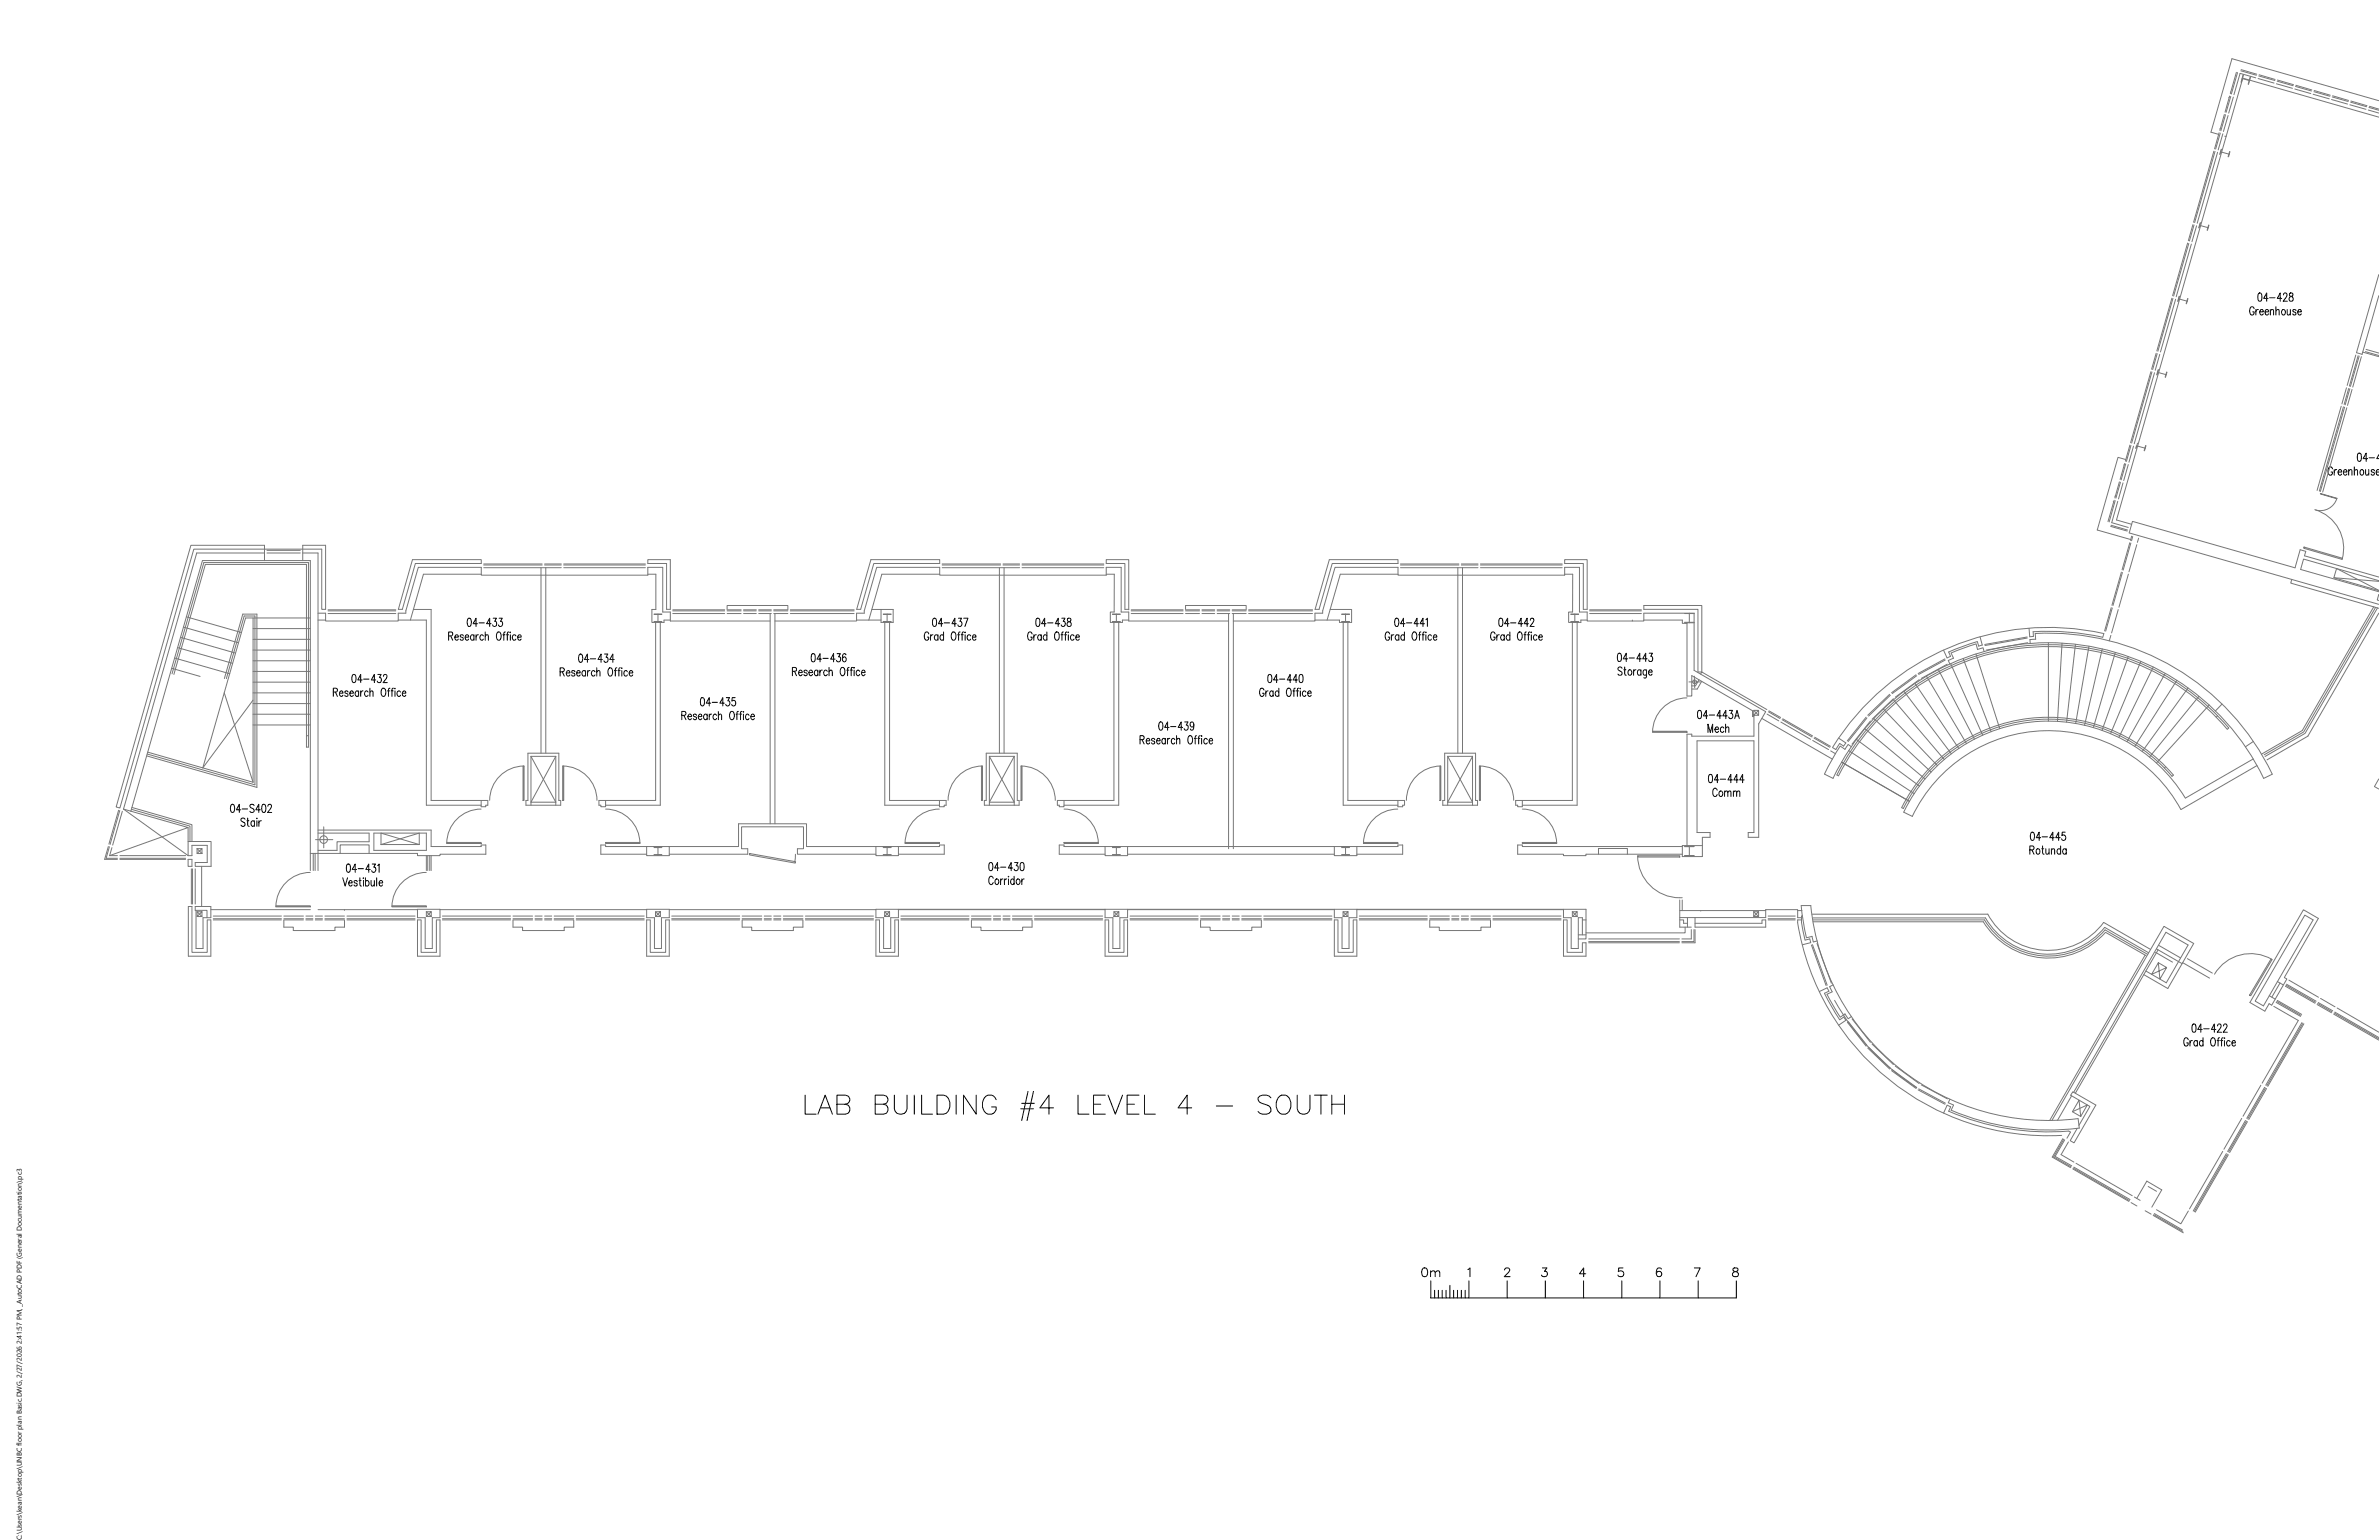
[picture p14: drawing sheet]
<svg xmlns="http://www.w3.org/2000/svg" width="432mm" height="279mm" viewBox="0 0 432 279" stroke-linecap="round" stroke-linejoin="round" font-family="sans-serif">
<defs><g id="words">
<text font-size="1.3" x="3.9" y="279.4" transform="rotate(-90 3.9 279.4)">C:\Users\kean\Desktop\UNBC floor plan Basic.DWG, 2/27/2026 2:41:57 PM, _AutoCAD PDF (General Documentation).pc3</text>
</g></defs>
<!-- layer: 3_Text -->
<g fill="none" stroke="#000" stroke-width=".18">
<path d="M409.1 56a.42 .42 0 0 0-.5-.3 .42 .42 0 0 0-.3 .5v.4a.43 .43 0 0 0 .4 .6 .43 .43 0 0 0 .4-.6h-.2M409.4 56.2v1M409.9 56.2a.39 .39 0 0 0-.5 .4M410 53.2l.2-.1a1.04 1.04 0 0 1 0 1.6h-.1a1.18 1.18 0 0 1-.1-1.5zM410.1 56.6h.7l-.1-.4a.45 .45 0 0 0-.6 .5 .45 .45 0 0 0 .6 .4l.1-.2M411.1 56.6h.7l-.2-.4a.49 .49 0 0 0-.5 .4 .49 .49 0 0 0 .3 .6l.4-.3M411.7 54.1h-.8l.5-1v1.6M411.9 54h1M412.1 56.4l.2-.2h.3l.1 1M412.1 56.2v1M413.1 56.4l.3-.2h.2l.1 1M413.1 55.6v1.6"/>
<path d="M414.1 54.1h-.8l.6-1v1.6M414.3 56.2a.49 .49 0 0 1 .6 .4 .49 .49 0 0 1-.4 .6 .52 .52 0 0 1-.4-.4 .52 .52 0 0 1 .2-.6zM414.5 53.5v-.2a.35 .35 0 0 1 .5-.1 .35 .35 0 0 1 .1 .5l-.7 1h.8M415.1 56.2l.1 .9 .3 .1 .2-.3M415.6 53.2v.5a.55 .55 0 0 1 .6 .3 .55 .55 0 0 1-.2 .7 .47 .47 0 0 1-.6-.5 .47 .47 0 0 1 .6-.5h.1a.32 .32 0 0 0-.1-.6zM415.7 56.2v1M416.7 56.4a.3 .3 0 0 0-.3-.3 .3 .3 0 0 0-.2 .3v.1l.5 .2v.2a.3 .3 0 0 1-.3 .3 .3 .3 0 0 1-.2-.3M417.1 56.6h.6l-.1-.4a.49 .49 0 0 0-.6 .4 .49 .49 0 0 0 .3 .6l.4-.3M423.4 85.1a.42 .42 0 0 0-.6-.4 .42 .42 0 0 0-.2 .6v.3a.43 .43 0 0 0 .4 .6 .43 .43 0 0 0 .4-.6h-.3M423.7 85.2v1M424.1 85.2a.42 .42 0 0 0-.4 .4M424.4 85.6h.6l-.1-.3a.49 .49 0 0 0-.6 .3 .49 .49 0 0 0 .3 .6l.4-.2"/>
<path d="M425.3 85.6h.7l-.1-.3a.48 .48 0 0 0-.6 .3 .48 .48 0 0 0 .3 .6l.4-.2M426.3 85.5l.3-.3 .2 .1 .1 .9M426.3 85.2v1M427.3 85.5l.3-.3 .3 .1v.9M427.3 84.7v1.5M428 82.3l.3-.1a1.03 1.03 0 0 1 0 1.5h-.1a1.22 1.22 0 0 1-.2-1.4zM428.5 85.3a.49 .49 0 0 1 .6 .3 .49 .49 0 0 1-.3 .6l-.4-.2-.1-.4zM429.4 85.2v.9l.3 .1 .2-.3M429.7 83.2h-.8l.6-1v1.5M429.9 85.2v1M430 83.1h1M431 85.4a.33 .33 0 0 0-.6-.1v.3l.5 .2 .1 .2a.34 .34 0 0 1-.6 .1v-.1"/>
<path d="M431.3 85.6h.5M431.8 82.5l-.4 .7h.4M431.8 85.2a.47 .47 0 0 0-.5 .5 .47 .47 0 0 0 .5 .5M81.4 115.4h.5l.2-.2v-.5h-.7v1.5M81.8 115.4l.4 .8M82.6 115.6h.6l-.1-.4a.47 .47 0 0 0-.6 .4 .47 .47 0 0 0 .5 .6l.2-.2M84.1 115.4a.3 .3 0 0 0-.3-.2 .3 .3 0 0 0-.3 .2l.6 .5-.2 .3-.4-.2M84.4 115.6h.7l-.1-.4a.49 .49 0 0 0-.6 .4 .49 .49 0 0 0 .3 .6l.4-.2M85 112.2h.2a1.03 1.03 0 0 1 0 1.5h-.1a1.17 1.17 0 0 1-.1-1.5zM86 115.4l-.1-.2a.47 .47 0 0 0-.5 .4 .47 .47 0 0 0 .4 .6l.2-.2M86 115.2v1M86.4 115.2v1"/>
<path d="M86.7 113.2h-.8l.5-1v1.5M86.8 115.2a.39 .39 0 0 0-.4 .4M87 113h.9M87.7 115.4l-.1-.2a.47 .47 0 0 0-.5 .4 .47 .47 0 0 0 .4 .6l.2-.2M88.1 115.4l.2-.2h.3v1M88.1 114.7v1.5M89.1 113.2h-.8l.6-1v1.5M89.5 112.2h.6l-.3 .5a.43 .43 0 0 1 .4 .7 .43 .43 0 0 1-.8 0M90.3 114.7h.1a.82 .82 0 0 1 .3 1.4l-.1 .1a.83 .83 0 0 1-.3-1.5zM90.6 112.2h.6l-.4 .5a.44 .44 0 0 1 .4 .6 .44 .44 0 0 1-.7 .2v-.1M91.3 115.2h.4M91.7 114.7h-.2l-.1 .2v1.3"/>
<path d="M91.9 115.2h.4M92.4 114.7h-.3v.2v1.3M92.6 114.7v.1zM92.6 115.2v1M93.6 115.4l-.1-.2a.47 .47 0 0 0-.5 .4 .47 .47 0 0 0 .4 .6l.2-.2M94 115.6h.6l-.1-.4a.47 .47 0 0 0-.5 .4 .47 .47 0 0 0 .4 .6l.2-.2M105.2 118.7h.2a.99 .99 0 0 1 0 1.5h-.1a1.14 1.14 0 0 1-.1-1.5zM106.9 119.7h-.8l.5-1v1.5M107.1 119.5h1M109.3 119.7h-.8l.6-1v1.5M109.7 118.7h.6l-.3 .5a.43 .43 0 0 1 .4 .7 .43 .43 0 0 1-.8 0M111.5 119.7h-.8l.5-1v1.5"/>
<path d="M147.4 118.7l.3-.1a1.01 1.01 0 0 1 0 1.5h-.1a1.18 1.18 0 0 1-.2-1.4zM149.1 119.6h-.8l.5-1v1.5M149.4 119.4h.9M151.6 119.6h-.8l.5-1v1.5M151.9 118.6h.6l-.3 .6a.43 .43 0 0 1 .4 .6 .43 .43 0 0 1-.8 0M153.5 118.8v-.1l-.3-.1a.9 .9 0 0 0 .1 1.5 .44 .44 0 0 0 .3-.5 .44 .44 0 0 0-.5-.4l-.2 .4M168.6 115a.42 .42 0 0 0-.6-.3 .42 .42 0 0 0-.2 .5v.4a.43 .43 0 0 0 .4 .6 .43 .43 0 0 0 .4-.6h-.3M168.9 115.2v1M169.3 115.2a.39 .39 0 0 0-.4 .4M169.4 112.2h.3a1.03 1.03 0 0 1 0 1.5h-.1a1.17 1.17 0 0 1-.2-1.5zM170.2 115.4l-.1-.2a.47 .47 0 0 0-.5 .4 .47 .47 0 0 0 .4 .6l.2-.2M170.2 115.2v1"/>
<path d="M171.1 113.2h-.8l.6-1v1.5M171.3 115.4l-.1-.2a.47 .47 0 0 0-.6 .4 .47 .47 0 0 0 .4 .6l.3-.2M171.3 114.7v1.5M171.4 113h1M172.9 114.7h.1a.82 .82 0 0 1 .3 1.4l-.1 .1a.83 .83 0 0 1-.3-1.5zM173.6 113.2h-.8l.5-1v1.5M173.8 115.2h.4M174 112.2h.5l-.3 .5a.44 .44 0 0 1 .4 .6 .44 .44 0 0 1-.7 .2v-.1M174.3 114.7h-.3v.2v1.3M174.5 115.2h.3M174.9 114.7h-.2l-.1 .2v1.3M174.9 112.2h.8l-.6 1.5"/>
<path d="M175.2 114.7v.1zM175.2 115.2v1M176.2 115.4l-.1-.2a.47 .47 0 0 0-.6 .4 .47 .47 0 0 0 .5 .6l.2-.2M176.5 115.6h.6l-.1-.4a.49 .49 0 0 0-.6 .4 .49 .49 0 0 0 .4 .6l.3-.2M187.3 115a.42 .42 0 0 0-.5-.3 .42 .42 0 0 0-.3 .5v.4a.43 .43 0 0 0 .4 .6 .43 .43 0 0 0 .4-.6h-.2M187.6 115.2v1M188.1 115.2a.39 .39 0 0 0-.5 .4M188.2 112.2h.2a1.03 1.03 0 0 1 0 1.5h-.1a1.22 1.22 0 0 1-.1-1.5zM189 115.4l-.1-.2a.47 .47 0 0 0-.6 .4 .47 .47 0 0 0 .5 .6l.2-.2M189 115.2v1M189.9 113.2h-.8l.5-1v1.5M190 115.4l-.1-.2a.47 .47 0 0 0-.6 .4 .47 .47 0 0 0 .5 .6l.2-.2"/>
<path d="M190 114.7v1.5M190.1 113h1M191.6 114.7h.1a.82 .82 0 0 1 .3 1.4l-.1 .1a.83 .83 0 0 1-.3-1.5zM192.3 113.2h-.8l.6-1v1.5M192.6 115.2h.4M192.7 112.2h.6l-.3 .5a.44 .44 0 0 1 .3 .6 .44 .44 0 0 1-.6 .2l-.1-.1M193 114.7h-.2l-.1 .2v1.3M193.2 115.2h.4M193.7 114.7h-.3v.2v1.3M193.8 112.2v.5a.54 .54 0 0 1 .6 .3 .54 .54 0 0 1-.2 .7 .47 .47 0 0 1-.6-.5 .47 .47 0 0 1 .6-.5h.1a.32 .32 0 0 0-.1-.5zM193.9 114.7v.1zM193.9 115.2v1"/>
<path d="M194.9 115.4l-.1-.2a.47 .47 0 0 0-.5 .4 .47 .47 0 0 0 .4 .6l.2-.2M195.3 115.6h.6l-.1-.4a.49 .49 0 0 0-.6 .4 .49 .49 0 0 0 .3 .6l.4-.2M252.2 115a.42 .42 0 0 0-.5-.3 .42 .42 0 0 0-.3 .5v.4a.43 .43 0 0 0 .4 .6 .43 .43 0 0 0 .4-.6h-.2M252.5 115.2v1M253 115.2a.39 .39 0 0 0-.5 .4M253.3 112.2h.3a.99 .99 0 0 1 0 1.5h-.2a1.17 1.17 0 0 1-.1-1.5zM253.9 115.4l-.1-.2a.47 .47 0 0 0-.6 .4 .47 .47 0 0 0 .5 .6l.2-.2M253.9 115.2v1M254.9 115.4l-.1-.2a.47 .47 0 0 0-.6 .4 .47 .47 0 0 0 .5 .6l.2-.2M254.9 114.7v1.5M255 113.2h-.8l.5-1v1.5M255.3 113h.9"/>
<path d="M256.5 114.7h.1a.84 .84 0 0 1 .3 1.4l-.1 .1a.83 .83 0 0 1-.3-1.5zM257.5 113.2h-.8l.5-1v1.5M257.5 115.2h.4M257.9 114.7h-.2l-.1 .2v1.3M258.1 115.2h.4M258.6 113.2h-.9l.6-1v1.5M258.6 114.7h-.3v.2v1.3M258.8 112.4l.3-.2v1.5M258.8 114.7v.1zM258.8 115.2v1M259.8 115.4l-.1-.2a.47 .47 0 0 0-.5 .4 .47 .47 0 0 0 .4 .6l.2-.2M260.2 115.6h.6l-.1-.4a.49 .49 0 0 0-.6 .4 .49 .49 0 0 0 .3 .6l.4-.2"/>
<path d="M271.4 115a.42 .42 0 0 0-.6-.3 .42 .42 0 0 0-.2 .5v.4a.43 .43 0 0 0 .4 .6 .43 .43 0 0 0 .4-.6h-.3M271.7 115.2v1M272.1 115.2a.39 .39 0 0 0-.4 .4M272.2 112.2h.3a1.03 1.03 0 0 1 0 1.5h-.1a1.22 1.22 0 0 1-.2-1.5zM273 115.4l-.1-.2a.47 .47 0 0 0-.5 .4 .47 .47 0 0 0 .4 .6l.2-.2M273 115.2v1M273.9 113.2h-.8l.5-1v1.5M274 115.4l-.1-.2a.47 .47 0 0 0-.5 .4 .47 .47 0 0 0 .4 .6l.2-.2M274 114.7v1.5M274.2 113h.9M275.7 114.7h.1a.84 .84 0 0 1 .3 1.4l-.1 .1a.83 .83 0 0 1-.3-1.5zM276.4 113.2h-.8l.5-1v1.5"/>
<path d="M276.6 115.2h.4M277 114.7h-.2v.2v1.3M277.2 115.2h.4M277.4 113.2h-.8l.6-1v1.5M277.7 114.7h-.2l-.1 .2v1.3M277.8 112.5l.2-.3h.3l.1 .2-.2 .5-.5 .8h.7M277.9 114.7v.1zM277.9 115.2v1M279 115.4l-.2-.2a.47 .47 0 0 0-.5 .4 .47 .47 0 0 0 .4 .6l.3-.2M279.3 115.6h.6l-.1-.4a.49 .49 0 0 0-.6 .4 .49 .49 0 0 0 .3 .6l.4-.2M293.7 118.6l.3-.1a1.04 1.04 0 0 1 0 1.5h-.1a1.18 1.18 0 0 1-.2-1.4zM295.4 119.5h-.8l.6-1v1.5"/>
<path d="M295.7 119.4h1M297.9 119.5h-.8l.5-1v1.5M299 119.5h-.8l.5-1v1.5M299.3 118.5h.6l-.3 .6a.43 .43 0 0 1 .4 .6 .43 .43 0 0 1-.8 0M60.5 125.6l.6-.1 .1-.5-.7-.1v1.4M60.9 125.6l.3 .7M61.6 125.8h.7l-.1-.3a.42 .42 0 0 0-.6 0 .42 .42 0 0 0 .1 .6l.2 .2 .4-.2M63.2 125.6l-.3-.3-.3 .3v.1l.5 .2 .1 .2a.3 .3 0 0 1-.3 .3 .3 .3 0 0 1-.3-.3M63.5 125.8h.6l-.1-.4a.48 .48 0 0 0-.6 .3 .48 .48 0 0 0 .4 .6l.3-.2M64 122.4h.3a.97 .97 0 0 1 0 1.4h-.1a1.14 1.14 0 0 1-.2-1.4zM65.1 125.6l-.1-.2a.47 .47 0 0 0-.6 .4 .47 .47 0 0 0 .3 .5l.4-.2M65.1 125.3v1"/>
<path d="M65.5 125.3v1M65.7 123.4h-.8l.6-1v1.4M65.9 125.3l-.3 .1-.1 .4M66 123.2h1M66.8 125.6l-.1-.2a.47 .47 0 0 0-.6 .4 .47 .47 0 0 0 .3 .5l.4-.2M67.1 125.6l.3-.3 .3 .1v.9M67.1 124.9v1.4M68.2 123.4h-.8l.5-1v1.4M68.6 122.4h.6l-.3 .5a.43 .43 0 0 1 .3 .7 .43 .43 0 0 1-.7 0M69.4 124.9h.1a.81 .81 0 0 1 .6 .6 .81 .81 0 0 1-.3 .8h-.1a.81 .81 0 0 1-.6-.6 .81 .81 0 0 1 .3-.8zM69.6 122.7l.1-.2a.35 .35 0 0 1 .4-.1 .35 .35 0 0 1 .1 .5l-.7 .9h.8M70.3 125.3h.4"/>
<path d="M70.8 124.9h-.2l-.1 .2v1.2M71 125.3h.4M71.4 124.9h-.2l-.1 .2v1.2M71.7 124.9v.1zM71.7 125.3v1M72.7 125.6l-.1-.2a.48 .48 0 0 0-.6 .3 .48 .48 0 0 0 .3 .6l.4-.2M73 125.8h.7l-.1-.3a.42 .42 0 0 0-.6 0 .42 .42 0 0 0 .1 .6l.2 .2 .4-.2M101.7 121.9l.6-.1 .1-.2v-.3l-.2-.1h-.5v1.5M102 121.9l.4 .8M102.8 122.1h.6l-.1-.4a.45 .45 0 0 0-.5 .5 .45 .45 0 0 0 .5 .4l.1-.2M104.4 121.9a.31 .31 0 0 0-.3-.2 .31 .31 0 0 0-.3 .2v.1l.5 .2 .1 .2a.31 .31 0 0 1-.3 .3 .31 .31 0 0 1-.3-.3M104.7 122.1h.6l-.1-.4a.49 .49 0 0 0-.6 .4 .49 .49 0 0 0 .3 .6l.4-.3"/>
<path d="M106.3 121.9l-.1-.2a.45 .45 0 0 0-.6 .5 .45 .45 0 0 0 .6 .4l.1-.2M106.3 121.7v1M106.6 121.7v1M107.1 121.7a.39 .39 0 0 0-.5 .4M108 121.9l-.1-.2a.45 .45 0 0 0-.6 .5 .45 .45 0 0 0 .6 .4l.1-.2M108.3 121.9l.3-.2h.2l.1 1M108.3 121.2v1.5M110.6 121.2h.1a.83 .83 0 0 1 .3 1.4l-.1 .1a.84 .84 0 0 1-.3-1.5zM111.5 121.7h.4M112 121.2h-.3v.3v1.2M112.2 121.7h.3M112.6 121.2h-.2l-.1 .3v1.2"/>
<path d="M112.9 121.2v.1zM112.9 121.7v1M113.9 121.9l-.1-.2a.49 .49 0 0 0-.6 .4 .49 .49 0 0 0 .3 .6l.4-.3M114.2 122.1h.7l-.2-.4a.44 .44 0 0 0-.5 .5 .44 .44 0 0 0 .5 .4l.2-.2M123.7 129.8l.7-.1 .1-.2-.1-.4h-.7v1.5M124.1 129.8l.4 .8M124.9 130h.6l-.1-.4a.49 .49 0 0 0-.6 .4 .49 .49 0 0 0 .3 .6l.4-.2M126.4 129.8v-.2a.32 .32 0 0 0-.6 .2l.2 .2 .4 .1v.3a.31 .31 0 0 1-.3 .2 .31 .31 0 0 1-.3-.2M126.7 130h.7l-.1-.4a.48 .48 0 0 0-.6 .4 .48 .48 0 0 0 .3 .6l.4-.2M127.3 126.6h.3a1.03 1.03 0 0 1 0 1.5h-.2a1.22 1.22 0 0 1-.1-1.5zM128.4 129.8l-.2-.2a.49 .49 0 0 0-.5 .4 .49 .49 0 0 0 .3 .6l.4-.2M128.4 129.6v1"/>
<path d="M128.7 129.6v1M129 127.6h-.8l.5-1v1.5M129.2 129.6a.4 .4 0 0 0-.5 .4M129.3 127.4h.9M130.1 129.8l-.1-.2a.49 .49 0 0 0-.6 .4 .49 .49 0 0 0 .3 .6l.4-.2M130.4 129.9l.3-.3h.2l.1 1M130.4 129.1v1.5M131.5 127.6h-.8l.5-1v1.5M131.8 126.6h.6l-.3 .5a.43 .43 0 0 1 .4 .7 .43 .43 0 0 1-.8 0M132.6 129.1h.1a.7 .7 0 0 1 .5 1.1 .42 .42 0 0 1-.5 .4 .42 .42 0 0 1-.3-.6zM133.4 126.6h-.5l-.1 .6a.44 .44 0 0 1 .7 .4 .44 .44 0 0 1-.7 .3v-.1M133.6 129.6h.4"/>
<path d="M134 129.1h-.2v.2v1.3M134.2 129.6h.4M134.7 129.1h-.2l-.1 .2v1.3M134.9 129.1v.1zM134.9 129.6v1M136 129.8l-.2-.2a.49 .49 0 0 0-.5 .4 .49 .49 0 0 0 .3 .6l.4-.2M136.3 130h.6l-.1-.4a.49 .49 0 0 0-.6 .4 .49 .49 0 0 0 .3 .6l.4-.2M143.8 121.8l.7-.1v-.5l-.7-.1v1.5M144.2 121.8l.4 .8M144.9 122h.7l-.1-.3a.48 .48 0 0 0-.6 .3 .48 .48 0 0 0 .3 .6l.4-.2M146.5 121.8a.34 .34 0 0 0-.5-.1v.2l.5 .3v.2a.33 .33 0 0 1-.5 .1l-.1-.1M146.8 122h.7l-.1-.3a.47 .47 0 0 0-.6 .2 .47 .47 0 0 0 .2 .6l.3 .1 .2-.2"/>
<path d="M148.4 121.8l-.1-.1a.49 .49 0 0 0-.6 .3 .49 .49 0 0 0 .4 .6l.3-.2M148.4 121.6v1M148.8 121.6v1M149.2 121.6a.42 .42 0 0 0-.4 .4M150.2 121.8l-.1-.1a.49 .49 0 0 0-.7 .3 .49 .49 0 0 0 .4 .6l.4-.2M150.5 121.9l.2-.3 .3 .1 .1 .9M150.5 121.1v1.5M152.7 121.2l.1-.1a.82 .82 0 0 1 .3 1.4l-.1 .1a.83 .83 0 0 1-.3-1.4zM153.7 121.6h.4M154.1 121.1l-.2 .1-.1 .2v1.2M154.3 121.6h.4M154.7 121.1l-.2 .1v.2v1.2"/>
<path d="M155 121.1v.1zM155 121.6v1M156 121.8l-.1-.1a.47 .47 0 0 0-.5 .2 .47 .47 0 0 0 .2 .6l.2 .1 .2-.2M156.4 122h.6l-.1-.3a.48 .48 0 0 0-.6 .3 .48 .48 0 0 0 .3 .6l.4-.2M206.9 134.2h.5l.2-.2v-.5h-.7v1.5M207.3 134.2l.4 .8M208 134.4h.7l-.1-.4a.49 .49 0 0 0-.6 .4 .49 .49 0 0 0 .3 .6l.4-.2M209.6 134.2a.31 .31 0 0 0-.5-.2v.3l.5 .2v.3a.31 .31 0 0 1-.3 .2 .31 .31 0 0 1-.3-.2M209.9 134.4h.7l-.1-.4a.49 .49 0 0 0-.6 .4 .49 .49 0 0 0 .3 .6l.4-.2M210.5 131h.3a1.03 1.03 0 0 1 0 1.5h-.2a1.17 1.17 0 0 1-.1-1.5zM211.5 134.2l-.1-.2a.48 .48 0 0 0-.6 .4 .48 .48 0 0 0 .4 .6l.3-.2M211.5 134v1"/>
<path d="M211.9 134v1M212.2 132h-.8l.5-1v1.5M212.3 134h-.2l-.2 .4M212.5 131.8h.9M213.2 134.2l-.1-.2a.48 .48 0 0 0-.6 .4 .48 .48 0 0 0 .4 .6l.3-.2M213.6 134.3l.2-.3h.3v1M213.6 133.5v1.5M214.7 132h-.9l.6-1v1.5M215 131h.6l-.3 .6a.43 .43 0 0 1 .4 .6 .43 .43 0 0 1-.8 0M215.8 133.5h.1a.82 .82 0 0 1 .3 1.4l-.1 .1a.83 .83 0 0 1-.3-1.5zM216.7 131.5l-.2 .3a.41 .41 0 0 1-.5-.4 .41 .41 0 0 1 .5-.4l.2 .5a.73 .73 0 0 1-.4 1l-.3-.3M216.8 134h.3"/>
<path d="M217.2 133.5h-.2l-.1 .3v1.2M217.4 134h.4M217.8 133.5h-.2v.3v1.2M218.1 133.5v.1zM218.1 134v1M219.1 134.2l-.1-.2a.49 .49 0 0 0-.6 .4 .49 .49 0 0 0 .4 .6l.3-.2M219.5 134.4h.6l-.1-.4a.49 .49 0 0 0-.6 .4 .49 .49 0 0 0 .3 .6l.4-.2M229.4 125.2l-.2-.3a.82 .82 0 0 0-.4 1.4h.4l.2-.2v-.3h-.2M229.7 125.3v1M230.2 125.3l-.3 .1-.2 .4M230.3 122.4h.2a1.01 1.01 0 0 1 0 1.4h-.1a1.18 1.18 0 0 1-.1-1.4zM231.1 125.6l-.1-.2a.47 .47 0 0 0-.6 .4 .47 .47 0 0 0 .3 .5l.4-.2"/>
<path d="M231.1 125.3v1M232 123.4h-.8l.5-1v1.4M232.1 125.6l-.1-.2a.47 .47 0 0 0-.6 .4 .47 .47 0 0 0 .3 .5l.4-.2M232.1 124.9v1.4M232.2 123.2h1M233.7 124.9h.1a.82 .82 0 0 1 .3 1.4h-.1a.82 .82 0 0 1-.3-1.4zM234.4 123.4h-.8l.6-1v1.4M234.7 125.3h.4M235.1 124.9h-.2l-.1 .2v1.2M235.3 125.3h.4M235.5 123.4h-.8l.5-1v1.4M235.8 124.9h-.3v.2v1.2"/>
<path d="M235.9 122.4h.3a1.01 1.01 0 0 1 0 1.4h-.1a1.18 1.18 0 0 1-.2-1.4zM236 124.9v.1zM236 125.3v1M237 125.6l-.1-.2a.47 .47 0 0 0-.6 .4 .47 .47 0 0 0 .4 .5l.3-.2M237.3 125.8h.7l-.1-.4a.48 .48 0 0 0-.6 .3 .48 .48 0 0 0 .3 .6l.4-.2M294.4 121.2a.4 .4 0 0 0-.4-.2 .4 .4 0 0 0-.3 .2v.3l.7 .4v.4a.41 .41 0 0 1-.4 .2 .41 .41 0 0 1-.3-.2M294.7 121.5h.4M294.9 121v1.2l.1 .2 .2 .1M295.6 121.6a.45 .45 0 0 1 .6 .4 .45 .45 0 0 1-.6 .4l-.1-.3zM296.5 121.5v1M296.9 121.5l-.2 .1-.2 .3M297.8 121.7l-.1-.1a.49 .49 0 0 0-.6 .3 .49 .49 0 0 0 .4 .6l.3-.2"/>
<path d="M297.8 121.5v1M298.9 121.5l-.1 1.4-.2 .1h-.2M298.9 121.7l-.2-.1a.44 .44 0 0 0-.5 .4 .44 .44 0 0 0 .5 .4l.2-.1M299.2 121.9h.7l-.1-.3a.44 .44 0 0 0-.6 .4 .44 .44 0 0 0 .6 .4l.1-.1M308.3 128.9h.2a1.03 1.03 0 0 1 0 1.5h-.1a1.22 1.22 0 0 1-.1-1.5zM310 129.9h-.8l.5-1v1.5M310 132.9v-1.5l.4 1.5 .5-1.5v1.5M310.2 129.7h1M311.3 132.3h.6l-.1-.3a.47 .47 0 0 0-.5 .4 .47 .47 0 0 0 .4 .5l.2-.2M312.4 129.9h-.8l.6-1v1.5M312.9 132.1l-.1-.1a.47 .47 0 0 0-.6 .4 .47 .47 0 0 0 .5 .5l.2-.2M313.2 132.2l.3-.3 .3 .1v.9"/>
<path d="M313.2 131.4v1.5M313.5 129.9h-.8l.5-1v1.5M313.9 128.9h.6l-.3 .6a.43 .43 0 0 1 .3 .6 .43 .43 0 0 1-.7 0M314.9 130.4l.4-1.5 .4 1.5M315 129.9h.6M42 146l.2-.1a.97 .97 0 0 1 0 1.5h-.1a1.14 1.14 0 0 1-.1-1.4zM43.7 146.9h-.8l.5-1v1.5M44 146.8h.9M44.5 148.6a.38 .38 0 0 0-.5-.2 .38 .38 0 0 0-.2 .5l.5 .3a.39 .39 0 0 1 .1 .7 .39 .39 0 0 1-.7-.2M44.8 148.9h.4M45 148.4v1.2v.2l.2 .1M46.1 146.1a.38 .38 0 0 0-.5-.2 .38 .38 0 0 0-.2 .5l.6 .4a.39 .39 0 0 1-.1 .6 .39 .39 0 0 1-.5-.2"/>
<path d="M46.2 149.1l-.1-.1a.46 .46 0 0 0-.6 .2 .46 .46 0 0 0 .2 .6l.3 .1 .2-.2M46.2 148.9v1M46.6 148.4v.1zM46.6 148.9v1M47 148.9v1M47.2 146.9h-.8l.6-1v1.5M47.4 148.9a.42 .42 0 0 0-.4 .5M47.7 146l.2-.1a1.01 1.01 0 0 1 0 1.5h-.1a1.14 1.14 0 0 1-.1-1.4zM48.6 146.3l.3-.4 .3 .1 .1 .2a1.8 1.8 0 0 1-.7 1.2h.7M62.2 159.3l.5 1.5 .4-1.5M63 156.8h.3a1.03 1.03 0 0 1 0 1.5h-.1a1.22 1.22 0 0 1-.2-1.5zM64.7 157.8h-.8l.6-1v1.5"/>
<path d="M64.8 160l-.2-.3-.3 .1v.3l.5 .2v.2l-.2 .3-.3-.3M65 157.6h1M65.2 159.7h.3M65.3 159.3v1.2l.1 .2 .2 .1M66 159.3v.1zM66 159.7v1.1M66.3 160l.1-.2a.49 .49 0 0 1 .6 .4 .49 .49 0 0 1-.3 .6l-.4-.3M66.3 159.3v1.5M67.2 157.8h-.8l.5-1v1.5M67.4 159.7v1l.3 .1 .2-.3M67.6 156.8h.6l-.4 .5a.43 .43 0 0 1 .4 .7 .43 .43 0 0 1-.7 0M67.9 159.7v1.1"/>
<path d="M68.4 159.3v1.5M68.5 157l.3-.2v1.5M179.6 156.5h.3a1.01 1.01 0 0 1 0 1.5h-.1a1.18 1.18 0 0 1-.2-1.5zM180.3 159.3a.42 .42 0 0 0-.5-.3 .42 .42 0 0 0-.3 .6v.3a.42 .42 0 0 0 .3 .6 .42 .42 0 0 0 .5-.4M180.7 159.6a.49 .49 0 0 1 .6 .3 .49 .49 0 0 1-.3 .6 .53 .53 0 0 1-.4-.4 .53 .53 0 0 1 .1-.5zM181.3 157.5h-.8l.6-1v1.5M181.6 157.3h1M181.6 159.5v1M182 159.5l-.2 .1-.2 .3M182.3 159.5v1M182.7 159.5l-.2 .1-.2 .3M183 159v.1z"/>
<path d="M183 159.5v1M183.8 157.5h-.8l.5-1v1.5M184.1 159.7l-.1-.1a.47 .47 0 0 0-.6 .2 .47 .47 0 0 0 .2 .6l.3 .1 .2-.2M184.1 159v1.5M184.2 156.5h.6l-.4 .6a.43 .43 0 0 1 .4 .6 .43 .43 0 0 1-.7 0M184.5 159.7l.1-.1a.48 .48 0 0 1 .6 .3 .48 .48 0 0 1-.3 .6l-.4-.2zM185.3 156.5h.3a1.01 1.01 0 0 1 0 1.5h-.1a1.18 1.18 0 0 1-.2-1.5zM185.5 159.5v1M185.9 159.5l-.3 .1-.1 .3M310.2 140.6l.3-.1a1.03 1.03 0 0 1 0 1.5h-.1a1.2 1.2 0 0 1-.2-1.4zM311.7 143.4a.42 .42 0 0 0-.5-.4 .42 .42 0 0 0-.3 .6v.3a.42 .42 0 0 0 .3 .6 .42 .42 0 0 0 .5-.4M312 141.5h-.8l.5-1v1.5"/>
<path d="M312.1 143.6a.45 .45 0 0 1 .6 .4 .45 .45 0 0 1-.6 .4l-.1-.3zM312.2 141.4h1M313 143.8l.3-.3 .2 .1 .1 .9M313 143.5v1M313.6 143.8l.3-.3 .2 .1 .1 .9M314.4 141.5h-.8l.6-1v1.5M314.6 143.8l.3-.3 .3 .1v.9M314.6 143.5v1M315.2 143.8l.3-.3 .2 .1 .1 .9M315.5 141.5h-.8l.5-1v1.5M316.6 141.5h-.8l.5-1v1.5M368.4 154.2l.7-.1 .1-.2-.1-.4h-.7v1.5"/>
<path d="M368.7 151h.2a.99 .99 0 0 1 0 1.5h-.1a1.17 1.17 0 0 1-.1-1.5zM368.8 154.2l.4 .8M369.7 154.1a.49 .49 0 0 1 .6 .3 .49 .49 0 0 1-.3 .6 .52 .52 0 0 1-.5-.4 .52 .52 0 0 1 .2-.5zM370.4 152h-.8l.5-1v1.5M370.6 154h.3M370.6 151.8h1M370.7 153.5v1.2l.1 .2 .2 .1M371.3 154l.1 .9 .2 .1 .3-.3M371.9 154v1M372.3 154.3l.3-.3 .3 .1v.9M372.3 154v1M372.9 152h-.9l.6-1v1.5"/>
<path d="M373.9 152h-.8l.6-1v1.5M374 154.2l-.1-.1a.47 .47 0 0 0-.5 .3 .47 .47 0 0 0 .4 .6l.2-.2M374 153.5v1.5M374.8 151h-.5l-.1 .6a.45 .45 0 0 1 .8 .4 .44 .44 0 0 1-.8 .3v-.1M375 154.2l-.1-.1a.47 .47 0 0 0-.5 .4 .47 .47 0 0 0 .4 .5l.2-.2M375 154v1M63.3 160.2h.6l-.1-.4a.47 .47 0 0 0-.5 .3 .47 .47 0 0 0 .2 .6l.2 .1 .2-.3M68.8 160.2h.6l-.1-.4a.49 .49 0 0 0-.5 .4 .49 .49 0 0 0 .3 .6l.3-.3M397.2 188.6a.42 .42 0 0 0-.6-.3 .42 .42 0 0 0-.2 .5v.4a.43 .43 0 0 0 .4 .6 .43 .43 0 0 0 .4-.6h-.3M397.5 188.8v1M397.9 188.8a.39 .39 0 0 0-.4 .4M398 185.8h.3a1.03 1.03 0 0 1 0 1.5h-.1a1.2 1.2 0 0 1-.2-1.5z"/>
<path d="M398.8 189l-.1-.2a.45 .45 0 0 0-.5 .5 .45 .45 0 0 0 .5 .4l.1-.1M398.8 188.8v1M399.7 186.8h-.8l.6-1v1.5M399.9 189l-.1-.2a.45 .45 0 0 0-.6 .5 .45 .45 0 0 0 .6 .4l.1-.1M399.9 188.3v1.5M400 186.6h1M401.3 188.5l.3-.2a.85 .85 0 0 1 .3 1.4l-.1 .1a.82 .82 0 0 1-.5-1.3zM402.2 186.8h-.8l.5-1v1.5M402.4 188.8h.4M402.5 186.1v-.2a.35 .35 0 0 1 .5 0 .35 .35 0 0 1 .1 .5l-.7 .9h.8M402.8 188.3l-.2 .1v.2v1.2M403.1 188.8h.3"/>
<path d="M403.5 188.3l-.2 .1-.1 .2v1.2M403.6 186.1l.2-.3h.3l.1 .3-.1 .5-.6 .7h.8M403.8 188.3v.1zM403.8 188.8v1M404.8 189l-.1-.2a.44 .44 0 0 0-.6 .5 .44 .44 0 0 0 .6 .4l.1-.1M405.1 189.2h.6l-.1-.4a.49 .49 0 0 0-.6 .4 .49 .49 0 0 0 .4 .6l.3-.2"/>
</g>
<!-- layer: 1_Wall_Exist -->
<g fill="none" stroke="#767676" stroke-width=".18">
<path d="M404.5 17.7h.1M404.7 17.4l-.8 2.9M404.8 16.7h.1M404.9 17.5l-.8 2.9M405.4 17.6l-.9 2.9M405.9 13.1l-1.1 3.9M406.1 13.2l-1.1 3.9M406.7 12.8l2.9 .9M406.8 12.6l2.8 .9M407 14.2l1.3 .4M407.1 13.5l-.3 1.4M407.2 13.6l-.4 1.3"/>
<path d="M408.4 13.9l-.3 1.4M408.5 13.9l-.4 1.4M409.4 14.1l-2.8-.8-1.1 3.9M409.9 14.2l2.9 .9M410 13.8l2.9 .8M410 13.6l2.9 .8M413.2 15.2l2.9 .8M413.3 14.7l2.9 .9M413.4 14.5l2.9 .9M416.5 16.2l2.9 .8M416.6 15.7l2.9 .8M416.7 15.5l2.9 .8"/>
<path d="M419.8 17.1l3 .8M420 16.6l2.9 .9M420 16.4l3 .9M423.2 18.1l2.9 .8M423.3 17.6l2.9 .8M423.4 17.4l2.9 .8M426.5 19l2.9 .8M426.7 18.5l2.9 .9M426.7 18.3l2.9 .9M429.9 20l1.9 .5M430 19.5l1.8 .5M430 19.3l1.8 .5"/>
<path d="M431.8 18.3l-26.7-7.7-3.8 13.4 1.4 .4M401.8 27.4l-3.7 12.9M402 27.5l-3.7 12.9M402.5 27.6l-3.7 12.9M402.8 24.1l-.8 2.9M402.9 23.4h.1M403 24.2l-.9 2.9M403 27.5l1.6 .5M403.2 27.1l-.3 .9M403.5 24.3l-.9 2.9M403.7 20.8l-.8 2.9M403.8 24.7l.3 .1"/>
<path d="M403.9 20.8l-.8 2.9M404.4 21l-.8 2.9M404.7 27.5l-.3 .9M404.7 27.5l-.2 .9M431.8 21.3l-24.7-7.1-22.9 80.1 2.7 .8M394.2 54.1l-2.7 9.6M394.4 54.1l-2.7 9.6M394.9 54.3l-2.8 9.6M395.4 54.2l1.6 .5M395.5 53.7l-.2 1M395.6 53.8l-.3 .9M397.1 44.1l-2.8 9.6"/>
<path d="M397.1 54.2l-.3 .9M397.1 54.2l-.2 .9M397.3 44.2l-2.8 9.5M397.7 44.3l-2.7 9.5M398 40.8l-.8 2.9M398.2 40.8l-.8 2.9M398.7 41l-.9 2.9M399.2 40.9l1.6 .4M399.4 40.4l-.3 .9M399.4 40.4l-.3 1M400.9 40.8l-.3 1M400.9 40.9l-.2 .9"/>
<path d="M431.8 49.8l-4.1 14.2 1 .3 3.1-10.6M390.4 67.4l-3.7 12.9M390.6 67.5l-3.7 12.9M391.1 67.6l-3.7 12.9M391.4 64.1l-.9 2.9M391.5 64.2l-.8 2.9M391.6 67.5l1.6 .5M391.7 67.1l-.2 .9M391.8 67.1l-.3 .9M392 64.3l-.8 2.9M393.3 67.5l-.3 .9M393.3 67.5l-.3 1"/>
<path d="M424.9 73.7l-4.3 15.3M425.3 73.8l-4.3 15.3M425.6 73.9l-4.4 15.3M425.9 70.4l-.8 2.9M426 74l-4.4 15.3M426.3 70.5l-.8 2.9M426.5 70.5l-.8 2.9M426.9 70.7l-.8 2.9M427.6 64.4l-1.6 5.5M428 64.5l-1.6 5.6M428.2 64.6l-1.6 5.5M428.6 64.7l-1.6 5.5"/>
<path d="M428.8 63.9l3 .8M429.3 63.8l2.5 .7M429.5 63.4l2.3 .7M48.5 99.8h6M383.1 95.5l3 .9M383.2 95.3l2.9 .9M383.6 91h.1M383.7 90.8l-1.1 3.8M383.9 90h.1M383.9 90.8l-1.1 3.9M384.4 91l-1.1 3.8 3 .9M384.7 87.4l-.8 2.9"/>
<path d="M384.9 87.5l-.9 2.9M385.3 87.6l-.8 2.9M385.5 84.3l.1 .1M385.6 84.1l-.8 2.9M385.8 83.4l-1.4-.4-3.7 13.2 6.1 1.7M385.8 84.2l-.8 2.9M386.3 84.3l-.8 2.9M386.6 98.5l-1.4 4.9M386.6 80.8l-.8 2.9M386.8 98.5l-1.4 4.9M386.8 80.8l-.8 2.9M386.9 97.3l-.2 .7"/>
<path d="M387.1 97.3l-.2 .8M387.2 80.9l-.8 3M387.8 98.8l-1.4 4.9M388 80.4l-.3 1M388.2 97.6l-.3 .8M389.4 81.3l-1.6-.4-.2 .4M389.4 80.8l-.2 1M389.5 80.9l-.3 .9M418.2 99.3l7 2-.1 .2-7-2zM420.1 92.5a7.3 7.3 0 0 1 5 9M421.2 89.5l3 1zM424.2 90.4a3.1 3.1 0 0 1-3.9 2.1"/>
<path d="M31.7 119.4l10 2.8M32.2 117.5l10 2.9M32.8 115.6l10 2.9M33.3 113.8l10 2.8M33.8 111.9l10 2.9M45.9 119.9h10.4M45.9 117.9h10.4M45.9 116h10.4M45.9 114h10.4M45.9 112.1v29.8M48 101.7v-2.8h-13.4l-13.5 47.5 .7 .2 13.4-47h23.2v11h.7v-11.7h-4.2v2.8M48 100.3h-12.3l-13.3 46.5"/>
<path d="M48.5 100.3h6M54.9 100.3h2.8v57.6M56.3 112.1h-11.7l-7.8 27.2 9.1-12.3M57.7 111.3h1.4v1.4h13.2v-1.4h1.4v-.5l2.2-7.9h11.5v1.5h30.2v-1.5h2.7v8.1h1.4v1.7h18.1M57.7 112.5h1.4M59.5 111.3h12.3M59.5 110.6h12.3M59.5 110.8h12.3M72.3 112.5h5.1v33.6h9.9M74.9 101.5h12.5v.7h-12l-2.4 8.4h-.7zM75 110.6h3.3v34.6h10.2v.9h-.3v.3h-.9v-1.2M87.4 104.2h-10.5l-2.4 8.3"/>
<path d="M87.8 103h14.1M87.8 102.3h10.6M87.8 102.5h10.6M98.2 103v33.7M98.8 102.3h3.1M98.8 102.5h3.1M99.1 103v33.7M102.3 103h14.8M102.3 102.3h14.8M102.3 102.5h14.8M117.6 101.5h4.1v9.1h-.7v-8.4h-3.4zM117.6 104.2h1.4v6.4h-.7v2.3h2.2v-.4h1.2"/>
<path d="M118.7 112.8h1.4M118.7 111.5h1.4M118.7 111.4h1.4M119 112.9v32.3h-10.3v.9h.4v.3h.8v-1.2M119.4 111.4v1.4M119.8 112.9v33.2h-9.9M122.1 111.3h9.4M122.1 110.6h9.4M122.1 110.8h9.4M132 110.6v-.7h11v.7M132 111.3h2.5M132 110.6h2.5"/>
<path d="M132 110.8h2.5M135 111.3h2.3M135 110.6h2.3M135 110.8h2.3M137.7 111.3h2.3M137.7 110.6h2.3M137.7 110.8h2.3M139.8 111.3v38.2M140.4 111.3h2.6M140.4 110.6h2.6M140.4 110.8h2.6M140.7 112.7h14.8v-1.4h1.4v-.5l2.2-7.9h11.5v1.5h30.2v-1.5h2.7v8.1h1.4v1.7h18.1"/>
<path d="M140.7 111.3v38.2M143.4 111.3h11.6M143.4 110.6h11.6M143.4 110.8h11.6M155.5 112.5h4.4M158.1 101.5h12.5v.7h-12l-2.4 8.4h-.7zM158.2 110.6h3.9v2.3h-2.2v-2.3M160.3 112.8h1.4M160.3 111.5h1.4M160.3 111.4h1.4M160.6 112.9v33.2h9.9M161 111.4v1.4"/>
<path d="M161.5 112.9v32.3h10.2v.9h-.3v.3h-.9v-1.2M170.6 104.2h-10.5l-2.4 8.3M171 103h14.1M171 102.3h10.6M171 102.5h10.6M181.4 103v33.7M182.1 102.3h3M182.1 102.5h3M182.2 103v33.7M185.5 103h14.8M185.5 102.3h14.8M185.5 102.5h14.8"/>
<path d="M200.8 104.2h1.4v6.8h-.7v1.9h2.2v-.4h1.2M201.9 112.8h1.4M201.9 111.5h1.4M201.9 111.4h1.4M202.2 112.9v32.3h-10.3v.9h.4v.3h.8v-1.2M202.6 111.4v1.4M203.1 112.9v33.2h-10M204.9 110.6h-.7v-8.4h-3.4v-.7h4.1v9.1M205.3 111.3h9.4M205.3 110.6h9.4M205.3 110.8h9.4M215.2 110.6v-.7h11v.7"/>
<path d="M215.2 111.3h2.5M215.2 110.6h2.5M215.2 110.8h2.5M218.2 111.3h2.3M218.2 110.6h2.3M218.2 110.8h2.3M220.9 111.3h2.3M220.9 110.6h2.3M220.9 110.8h2.3M223 111.3v42.7M223.6 111.3h2.6M223.6 110.6h2.6"/>
<path d="M223.6 110.8h2.6M223.9 111.3v42.7M226.6 111.3h11.6M226.6 110.6h11.6M226.6 110.8h11.6M241.3 101.5h12.4v.7h-11.9l-2.4 8.4h-.7zM241.4 110.6h3.9v2.3h-2.2v-.4h-4.4M243.5 112.8h1.4M243.5 111.5h1.4M243.5 111.4h1.4M243.8 112.9v33.2h9.9M244.2 111.4v1.4"/>
<path d="M244.6 112.9v32.3h10.3v.9h-.3v.3h-.9v-1.2M253.7 104.2h-10.4l-2.4 8.3M254.2 103h14.1M254.2 102.3h10.6M254.2 102.5h10.6M264.6 103v33.7M265.2 102.3h3.1M265.2 102.5h3.1M265.5 103v33.7M268.7 103h14.8M268.7 102.3h14.8M268.7 102.5h14.8"/>
<path d="M284 104.2h1.5l-.1 6.8h-.7v1.9h2.2v-.4h1.2M284 101.5h4.1v9.1h-.7v-8.4h-3.4zM285.1 112.8h1.4M285.1 111.5h1.4M285.1 111.4h1.4M285.4 112.9v32.3h-10.3v.9h.4v.3h.8v-1.2M285.8 111.4v1.4M286.3 112.9v33.2h-10M288.5 111.3h9.4M288.5 110.6h9.4M288.5 110.8h9.4M296.3 112.5v.2"/>
<path d="M298.4 112.5h7v.6h.8v13.2h.9v-3.7l11 6.3v1.1h.2v3.6h-11.2v-.4h-.9v20.2M298.4 109.9h10.5v12h-.7v-11.3h-9.8zM305.8 111.3h1.7M305.8 113h1.7M305.8 112.9h1.7M306.6 111.3v1.7M307.5 111.3v10.3l13 7.5-1.3 2.2v20.6h-1.9v-.9h1v-16.6h-10.3v16.6h2.4v.9h-1.4v3.5h-3.7l.1-2h3.6M307.5 111.3h-9.1v1.4h-10.3v-1.7h-1.4v-8.1h-2.7v1.5h-30.3v-1.5h-11.4l-2.2 7.9v.5h-1.4v1.4h-14.8M352.8 118l.6 1.4 .6-.3-.3-.8M353 119.5l-4.9 2.7M353.1 119.7l-4.8 2.7M354.1 118.5l.5 .9-1 .4 .3 .7"/>
<path d="M356.3 119.5l5.1 13.3M358.6 118.7l4.4 13.5M358.9 116.4l-5.2 1.9M359.4 115.5l.4 1.5-.7 .2-.2-.8M359.9 117.5l-1 .4-.3-1.1-4.5 1.7M359.9 117.6l.2 .6M367.9 115.6l-7.7 1.3M368 115.8l-7.7 1.3M368 116.6l-7.5 1.3M368.3 114l.1 1.5h.7l-.1-.9a45.4 45.4 0 0 1 12.6 1l.3-.7M368.4 116.1l.1 .7M369.4 114.9a45.1 45.1 0 0 1 43 25.6l-1.5 .7a43.3 43.3 0 0 0-39.1-24.6 43.3 43.3 0 0 0-39.1 24.6l-1.5-.7 1.3-2.6 1.5-2.5"/>
<path d="M369.4 115l.1 1M369.5 116h-1.1M371.8 116.6v14.2M374.3 116.7l-.9 14.2M376.7 116.9l-1.6 14.1M379.2 117.2l-2.5 14.1M381.6 117.7l-3.2 13.9M381.8 114.9a46.1 46.1 0 0 0-49.2 20.7M383.1 115.3l-.3 1M383.2 110.2l-1.2 4.3M383.4 110.3l-1.2 4.2M383.9 118.4l-3.9 13.6"/>
<path d="M384.5 110.6l-1.2 4.2M385 103.8l-1.7 6M385.2 103.9l-1.7 6M386.3 119.1l-4.8 13.4M386.3 104.2l-1.7 6M388.6 120l-5.5 13.1M416 105.1l-.2 .7 16 4.6M423.6 104.8l8.2 .7M430.8 110.1l-12.9 22.4-7.4 4.3M431.2 110.2l-13.1 22.6-7.1 4.1M431.5 110.3l-13.1 22.8-7.3 4.1M431.8 107.8l-.3 1.1h.3"/>
<path d="M431.8 107.1l-7.7-4-.5 1.7 8.2 2.3M431.8 105.3l-13.7-3.9-.5 1.9 14.2 4.1M431.8 104.7l-13.5-3.9 .2-.8-1-.3-.9 3.3-29.5-8.4-.6 2.1 45.3 12.9M431.8 111.3l-12.9 22.3-7.4 4.3M26.8 136.5l19.1 5.4M31.2 121.2l5.1 1.5M31.2 122.3l5.8-20.2h19v33.5h-.4v-33.2h-18.3l-5.7 20M40.7 125.7l5.2 16.2M40.7 123.1l3.4-11.7h2.5v31.5l-20-5.8M41.1 123.1l3.2-11.3h2v30.6l-19.6-5.6M45.9 131.5h10.4M45.9 129.6h10.4"/>
<path d="M45.9 127.7h10.4M45.9 125.7h10.4M45.9 123.8h10.4M45.9 121.8h10.4M55.6 133.5h.4M94.9 139h.2v6.2h-.2zM95.1 139a6.2 6.2 0 0 0-6.2 6.2M95.8 136.7h5.6v8.5h.4v.9h-6.3v-.9h.3zM96.4 137.2h4.5M96.4 137.2l4.5 8.3h-4.5l4.5-8.3M96.4 137.2v8.9M100.9 137.2v8.9"/>
<path d="M102.1 139a6.2 6.2 0 0 1 6.3 6.2M102.1 139h.2v6.2h-.2zM178.1 139h.2v6.2h-.2zM178.3 139a6.2 6.2 0 0 0-6.2 6.2M179 136.7h5.6v8.5h.4v.9h-6.3v-.9h.3zM179.6 137.2h4.5M179.6 137.2l4.5 8.3h-4.5l4.5-8.3M179.6 137.2v8.9M184.1 137.2v8.9M185.3 139a6.2 6.2 0 0 1 6.2 6.2M185.3 139h.2v6.2h-.2zM261.3 139h.2v6.2h-.2z"/>
<path d="M261.5 139a6.2 6.2 0 0 0-6.2 6.2M262.2 136.7h5.6v8.5h.4v.9h-6.3v-.9h.3zM262.8 137.2h4.5M262.8 137.2l4.5 8.3h-4.5l4.5-8.3M262.8 137.2v8.9M267.3 137.2v8.9M268.5 139a6.2 6.2 0 0 1 6.2 6.2M268.5 139h.2v6.2h-.2zM300 132.7h6.2v.2h-6.2zM306.2 126.6a6.2 6.2 0 0 0-6.2 6.3M306.6 123.7h2M307.5 122.7l.1 2.1"/>
<path d="M308.4 123.3l-.7 1.1h-.6M308.7 122.3l.2-.4 11.8 6.8M308.9 123.6l-.8 1.4h-1M318.3 128.9l.9 .9M319.2 128.9v.9h-.9v-.9h.9l-.9 .9M319.8 130.3l12.8 7.4M320.7 129.6l2.2 1.2M321 129.1l2.1 1.3M321.1 129l2.1 1.2M323.2 131l5.4 3.1M323.5 130.6l5.4 3.1M323.6 130.4l5.4 3.1"/>
<path d="M329 134.3l2.9 1.7M329.3 133.9l2.8 1.7M329.4 133.8l2.8 1.6M332.3 136.2l.9 .6M332.6 135.6l.6 .4M333.7 133.9l1.3 .9-.4 .6-.7-.5M333.9 134.9l-.7 1.1M334.3 138.3l12.3 7.1M335.4 135.1l-.5 .8-.9-.5M335.5 135.1l.5 .4M335.6 136.2l11.9 7.8M337 134.2l11.4 8.4"/>
<path d="M338.5 132.2l10.9 9.1M338.7 130.1l-3.4 4.3M338.9 130.3l-3.5 4.2M339.5 130.8l-3.4 4.2M340.1 130.4l10.4 9.7M341.8 128.6l9.9 10.3M343 126l-4 3.8M343.1 126.1l-3.9 3.8M343.7 126.8l-3.9 3.7M343.7 127l9.2 10.8M345.6 125.4l8.6 11.4M347.6 124l7.9 11.8"/>
<path d="M347.8 122.4l-4.5 3.3M347.9 122.6l-4.4 3.2M348.3 123.3l-4.3 3.2M349.7 122.7l7.2 12.2M351.8 121.5l6.6 12.6M353.4 120.5l-4.7 2.6M354.1 120.4l5.8 13M390.8 121l-6.2 12.8M393 122.2l-6.9 12.4M393.1 139.1l-.2 .2M395.1 123.4l-7.6 12M397.2 124.8l-8.4 11.5"/>
<path d="M399.1 126.3l-9 11.1M401 127.9l-9.6 10.5M402.5 129.9l-.2 .2M403.3 127.7l-1.2 1.3M409 137.7l-12.3 7.1M409 134.5l-1.4 1M409.7 138.9l-13.8 8M19.7 153.6l-.7 2.3h2.3M19.9 153.6l-.6 2.1h2M19.9 155.2h1.4M20.3 153.8l-.4 1.4M21.5 147l-1.7 6.1"/>
<path d="M21.7 147l-1.7 6.2M21.8 155.7h11.9M21.8 155.2h11.9M21.8 155.9h11.9M22.2 147.2l-1.8 6.1M22.4 146.8l11.7 8.4M22.4 146.8l1.3 .4M23.7 147.2l10.4 2.9-14.2 5.1M23.7 147.2l13-45.5h19.6v56.2M23.9 146.8l10.6 3.1v2.8M23.9 146.5l10.9 3.1v3.1M34.1 152.7h4.2v4.5h-2.9v-.7h2.2v-3.1h-2.8v1.8h-.7"/>
<path d="M34.1 155.9h.7v1.3h-.7zM34.1 150.1v5.1M34.7 157.6v6.4M34.9 157.6v6.4M35.4 157.6v6.4M35.8 154h.9l-.9 .9M35.8 154v.9h.9M35.8 154l.9 .9M36.6 157.2v7.3M36.7 154v.9M56.3 158.3a6.2 6.2 0 0 0-6.2 6.2M56.9 154.8v3.1"/>
<path d="M57.2 154.8v3.1M57.3 152.3h3.1M57.7 151.2h9.3v1.5h-5.8v1.6h-3.5M57.7 150.6h20.6v3h9v-.3h.9v1.7h-8.3v.2h-4.1v-.4h-19.5M58.8 150v3.8M61.7 154.8v-1.5h5.3v1.5M67.9 151.2h9.5v3.1h-9.5zM69.2 153.2l6.9-2v2M69.2 153.2v-2l6.9 2M69.2 153.2h6.9M77.4 158.3a6.2 6.2 0 0 0-6.3 6.2M77.4 155.2v2.7"/>
<path d="M77.6 155.2v2.7M78 155.2v2.7M78.3 155.2v2.7M81.1 152.8h6.2v.2h-6.2zM87.3 146.8a6.2 6.2 0 0 0-6.2 6.2M109.9 146.8a6.2 6.2 0 0 1 6.2 6.2M109.9 152.8h6.3v.2h-6.3zM117.4 155h-8.3v-1.7h.8v.3h24.1v-4.1h12.4v4.1h24.1v-.3h.9v1.7h-8.3M117.4 153.6v1.6h4.1v-1.6M118.7 155h1.4M118.7 153.8h1.4M118.7 155.1h1.4"/>
<path d="M118.7 153.7h1.4M119.4 153.7v1.4M121.5 155h14.2v-1h-1.1v-4h11.2v4h-1.1v1h14.3M136.1 154.9l8.3 1.4v.3l-8.4-1.5zM144.4 155l-.1 1.4M159 153.6v1.6h4.1v-1.6M160.3 155h1.4M160.3 153.8h1.4M160.3 155.1h1.4M160.3 153.7h1.4M161 153.7v1.4M164.3 152.8h6.2v.2h-6.2z"/>
<path d="M170.5 146.8a6.2 6.2 0 0 0-6.2 6.2M193.1 146.8a6.2 6.2 0 0 1 6.2 6.2M193.1 152.8h6.2v.2h-6.2zM200.6 153.6v1.6h4.1v-1.6M200.6 155h-8.3v-1.7h.8v.3h60.6v-.3h.9v1.7h-8.3M201.9 155h1.4M201.9 153.8h1.4M201.9 155.1h1.4M201.9 153.7h1.4M202.6 153.7v1.4M204.7 155h37.5M242.2 153.6v1.6h4.1v-1.6"/>
<path d="M243.5 155h1.4M243.5 153.8h1.4M243.5 155.1h1.4M243.5 153.7h1.4M244.2 153.7v1.4M247.5 152.8h6.2v.2h-6.2zM253.7 146.8a6.2 6.2 0 0 0-6.2 6.2M276.3 146.8a6.2 6.2 0 0 1 6.2 6.2M276.3 152.8h6.3v.2h-6.3zM290.1 155v-1.1h5.3v1.1M297.2 155.2a7.7 7.7 0 0 0 8.1 7.7M297.3 155.3h7.6v.2h-7.6z"/>
<path d="M305.4 153.6h-29.1v-.3h-.8v1.7h8.3v.2h4.1v-.2h17.5M305.8 153.6h1.7M305.8 155.2h1.7M305.8 153.5h1.7M305.8 155.3h1.7M306.6 153.5v1.8M333.4 140.6a43 43 0 0 1 71.1-8.5l-.2 .2a42.6 42.6 0 0 0-70.6 8.5l-.3-.2M345.5 146.7a29.5 29.5 0 0 1 48.7-5.8l.3-.3a29.8 29.8 0 0 0-49.3 5.9l.3 .2M345.5 147.4l1.6 .7M395.8 146.9a27.4 27.4 0 0 0-48.7 1.2M396.6 144.8a29.1 29.1 0 0 0-51.1 2.6M431.8 141.3l-.8 1.4 .8 .5"/>
<path d="M35.6 165.2v6.9h1.3v-5.6h1.4v-2h-2.9v.7h2.2v1.3M35.8 165.4l.9 .9M36.7 165.4v.9h-.9v-.9h.9l-.9 .9M37.6 166.9h.7v6.6h-4.1v-9h.6v8.3h2.8v-5.8M38.3 165h18M38.7 166.9h12.4M38.7 166.2h12.4M38.7 166.7h12.4M50.1 164.3h6.2v.2h-6.2zM51.5 167v1.2h1.7v.6h7.6v-.6h1.7v-1.2M51.5 166.9h3.6M51.5 166.2h3.6"/>
<path d="M51.5 166.7h3.6M55.5 166.9h1.3M55.5 166.2h1.3M55.5 166.7h1.3M57.2 166.9h1.3M57.2 166.2h1.3M57.2 166.7h1.3M57.7 165h18.1M59 166.9h3.5M59 166.2h3.5M59 166.7h3.5M62.5 165v.2"/>
<path d="M63 166.9h12.3M63 166.2h12.3M63 166.7h12.3M71.2 164.3h6.2v.2h-6.2zM75.8 165h4.1v1.5h-1.4v5.6h-1.3v-5.6h-1.4zM76.4 167v5.8h2.8v-5.8M76.4 166.9h-.6v6.6h4.1v-6.6h-.7M77.4 165.4h.9l-.9 .9M77.4 165.4v.9h.9M77.4 165.4l.9 .9M78.3 165.4v.9M79.9 165h37.5"/>
<path d="M80.3 166.9h12.4M80.3 166.2h12.4M80.3 166.7h12.4M93.1 167v1.2h1.7v.6h7.6v-.6h1.7v-1.2M93.1 166.9h3.6M93.1 166.2h3.6M93.1 166.7h3.6M97.1 166.9h1.3M97.1 166.2h1.3M97.1 166.7h1.3M98.8 166.9h1.3M98.8 166.2h1.3"/>
<path d="M98.8 166.7h1.3M100.6 166.9h3.5M100.6 166.2h3.5M100.6 166.7h3.5M104.6 166.9h12.3M104.6 166.2h12.3M104.6 166.7h12.3M117.4 165h4.1v1.5h-1.4v5.6h-1.3v-5.6h-1.4zM118 167v5.8h2.8v-5.8M118 166.9h-.6v6.6h4.1v-6.6h-.7M119 165.4l.9 .9M119.9 165.4v.9h-.9v-.9h.9l-.9 .9"/>
<path d="M121.5 165h37.5M121.9 166.9h12.4M121.9 166.2h12.4M121.9 166.7h12.4M134.7 167v1.2h1.7v.6h7.6v-.6h1.7v-1.2M134.7 166.9h3.6M134.7 166.2h3.6M134.7 166.7h3.6M138.7 166.9h1.3M138.7 166.2h1.3M138.7 166.7h1.3M140.4 166.9h1.3"/>
<path d="M140.4 166.2h1.3M140.4 166.7h1.3M142.2 166.9h3.5M142.2 166.2h3.5M142.2 166.7h3.5M146.2 166.9h12.3M146.2 166.2h12.3M146.2 166.7h12.3M159.6 167v5.8h2.8v-5.8M159.6 166.9h-.6v6.6h4.1v-6.6h-.7M160.6 165.4l.9 .9M161.5 165.4v.9h-.9v-.9h.9l-.9 .9"/>
<path d="M163.1 165v1.5h-1.4v5.6h-1.3v-5.6h-1.4v-1.5h128.9v5.3h-1.4M163.1 165h37.5M163.5 166.9h12.4M163.5 166.2h12.4M163.5 166.7h12.4M176.3 167v1.2h1.8v.6h7.5v-.6h1.7v-1.2M176.3 166.9h3.6M176.3 166.2h3.6M176.3 166.7h3.6M180.3 166.9h1.3M180.3 166.2h1.3M180.3 166.7h1.3"/>
<path d="M182.1 166.9h1.2M182.1 166.2h1.2M182.1 166.7h1.2M183.8 166.9h3.5M183.8 166.2h3.5M183.8 166.7h3.5M187.8 166.9h12.3M187.8 166.2h12.3M187.8 166.7h12.3M200.6 165v1.5h1.4v5.6h1.3v-5.6h1.4v-1.5M201.2 167v5.8h2.8v-5.8M201.2 166.9h-.6v6.6h4.1v-6.6h-.7"/>
<path d="M202.2 165.4l.9 .9M203.1 165.4v.9h-.9v-.9h.9l-.9 .9M204.7 165h37.5M205.1 166.9h12.4M205.1 166.2h12.4M205.1 166.7h12.4M217.9 167v1.2h1.7v.6h7.6v-.6h1.7v-1.2M217.9 166.9h3.6M217.9 166.2h3.6M217.9 166.7h3.6M221.9 166.9h1.3M221.9 166.2h1.3"/>
<path d="M221.9 166.7h1.3M223.6 166.9h1.3M223.6 166.2h1.3M223.6 166.7h1.3M225.4 166.9h3.5M225.4 166.2h3.5M225.4 166.7h3.5M229.4 166.9h12.3M229.4 166.2h12.3M229.4 166.7h12.3M242.2 165v1.5h1.4v5.6h1.3v-5.6h1.4v-1.5M242.8 167v5.8h2.8v-5.8"/>
<path d="M242.8 166.9h-.6v6.6h4.1v-6.6h-.7M243.8 165.4l.9 .9M244.7 165.4v.9h-.9v-.9h.9l-.9 .9M246.3 165h37.5M246.7 166.9h12.4M246.7 166.2h12.4M246.7 166.7h12.4M259.5 167v1.2h1.7v.6h7.6v-.6h1.7v-1.2M259.5 166.9h3.6M259.5 166.2h3.6M259.5 166.7h3.6M263.5 166.9h1.3"/>
<path d="M263.5 166.2h1.3M263.5 166.7h1.3M265.2 166.9h1.3M265.2 166.2h1.3M265.2 166.7h1.3M267 166.9h3.5M267 166.2h3.5M267 166.7h3.5M271 166.9h12.3M271 166.2h12.3M271 166.7h12.3M283.8 165v1.5h1.4v5.6h1.3v-5.6h.7v3.1"/>
<path d="M284.4 167v5.8h2.8v-1.7M284.4 166.9h-.6v6.6h4.1v-2.5h-.7M285.4 165.4h.9l-.9 .9M285.4 165.4v.9h.9M285.4 165.4l.9 .9M286.3 165.4v.9M286.5 169.6h1.4M287.2 166.9h.7M288.4 170.8h16.4M288.4 171h16.4M288.4 170.3h16.4M304.9 166.5h15.6v-1.5h5.8v1.5h.7"/>
<path d="M304.9 166.9h.7v.6h.7M304.9 163.3v4.9h2.1M304.9 165.2h15.6M305.3 163.3v1.9M305.9 168.2v1h-18M306.3 166.5v1.7M307 168.7v1.6h-1.7M307.5 168.7v2.1h-2.2M307.7 166.5v1.7h12.8v-1.3h-.7v.6h-12.1M307.7 168.7v2.3h-2.4M308.7 165.2v.1M318.3 165.4h.9l-.9 .9"/>
<path d="M318.3 165.4v.9h.9M318.3 165.4l.9 .9M319.2 165.4v.9M320.9 166.9h4.9M320.9 166.2h4.9M320.9 166.7h4.9M326.3 167.3a46.1 46.1 0 0 0 47.9 38.7M326.3 165.2h.8M326.9 164.3l.4 2.9 .6 2.9 1-.2 .2 1M326.9 164.3h1.8M327 167.3l.6 3.2 .9-.2 .2 .7-1.6 .4M327 166.9h-.7v.4"/>
<path d="M327.2 166.2h-.2v1.1M328.7 164.3a43.3 43.3 0 0 0 48.5 38.6M328.8 171.5l2.6 7.3M328.9 165.9l31.9-.1a12.5 12.5 0 0 0 21 1.5l8.5 5M329 171.4l2.6 7.3M329.1 166.9h31.1a13.5 13.5 0 0 0 21.9 1.8M329.1 166.5h31.3a13.2 13.2 0 0 0 21.6 1.8l8 4.6M329.1 167.2h30.9M329.8 171.2l2.6 7.2M329.8 170.7l-.7 .2M330.2 179.9l1.4-.7 .4 .6-.8 .4M332.1 179l.4 .9"/>
<path d="M332.6 179.9l-1 .5 1.3 2.4 1.1 1.7 .9-.5 .5 .8M332.7 178.7l-.6 .3M360 167.2a13.9 13.9 0 0 0 22.2 1.9M382.1 168.7l7.7 4.5M382.2 169.2l7.3 4.2M389.1 176.8l4.4 2.5 4.7-8.1-5.4-3.1-20.4 35.2M389.3 173.3l-17.3 30M389.5 176.2l3.7 2.1 4-6.8-4.1-2.4-16.7 29.1M391.2 172.8l3.1 1.8M391.4 172.1l4.7 2.7M391.7 172.3l-15 26.1M391.8 174.7l-1.3 2.1 2.8-1.3-1.3 2.2-.2-3 1.5 .8"/>
<path d="M391.8 171.5l4 2.3M396.2 174.6l4.8 2.9M397 173.9l4.6 2.7M412.2 174l.2 .1-3.9 6.6-.2-.1zM412.4 174.1a7.6 7.6 0 0 0-10.5 2.7M413.3 178.1l1.1 .6M413.8 178.4l-1.5 2.5M414.8 178.9l5.4 3.1M414.9 178.7l5.4 3.1M415 178.6l5.4 3.1M415.4 177.8l5.4 3.1M418.1 165.1l2.7 1.5-6.2 10.8 .5 .2-2.8 4.8-.4-.3-.8 1.4-2.7-1.6z"/>
<path d="M418.3 166l1.5 .9-9 15.6-1.5-.9zM331.1 180.2l2.8 4.8 .7-.5 .4 .6-1.3 .9M333 181.5a44.4 44.4 0 0 0 14.9 15.8M335.3 185.5l3.4 4.3M335.5 185.4l3.4 4.3M336 184.4l-.5 .4M336.2 184.9l3.3 4.2M339 190.1l4 3.9M339.2 190l3.9 3.8M339.8 189.4l3.9 3.7M343.3 194.2l4.5 3.3M343.5 194.1l4.4 3.2"/>
<path d="M344 193.4l4.3 3.2M348.1 197.7l4.9 2.6M348.3 197.5l4.8 2.7M348.7 196.8l4.8 2.6M353.9 199.4l-.3 .7 1 .4-.5 .9M376 198.8l-2.6 4.5M377.4 199.6l.3 3-1.5-.9zM410.4 196.9l-3.3 5.6M411 197.3l-3.2 5.6M411.2 197.4l-3.2 5.6M411.4 197.5l-3.2 5.6M411.9 180.7l1.1 .6"/>
<path d="M412.7 182.6l4.5 2.5-6.6 11.4M413.1 181.9l4.5 2.5M413.2 181.7l4.5 2.5M413.3 181.5l4.5 2.5M417.8 185.5l-6.6 11.4M418 185.6l-6.6 11.4M418.2 185.7l-6.6 11.4M420.6 182.2l2.6 1.5M420.7 182.1l2.6 1.5M420.8 181.9l2.6 1.5M421.2 181.1l2.6 1.6M423.6 184l8.2 4.7"/>
<path d="M423.7 183.8l8.1 4.7M423.8 183.6l8 4.6M424.2 182.9l7.6 4.4M353.7 201.6a45.4 45.4 0 0 0 21.8 3.6M353.7 201.6l.4-.8-.7-.3-.6 1.5M354.1 201.4a45.1 45.1 0 0 0 23.3 3.3l-.2-1.7M374.4 206.6l-1.9 3.3 3.3 2M374.6 206.7l-1.9 3.2 3.2 1.8M374.8 206.8l-1.8 3 3 1.7M375.4 207.2l-1.3 2.3 2.3 1.3M375.5 205.2l.3 .2-.6 1.1M376.2 201.7l2.7-1.2-1.2 2.1"/>
<path d="M376.2 212.1l10.2 5.9M376.3 211.9l10.2 5.9M376.4 211.8l10.2 5.8M376.8 211.1l10.2 5.8M377.3 204.2l2-3.5-3.5-2 .4-.6 4.2 2.4-4 6.8-.6-.4 1.2-2.2M386.8 218.2l1.1 .6M387.4 217.2l1.1 .6M387.8 217.4l1.9-3.1 2.7 1.6-1.8 3.1M389.4 219.7l1 .6M389.9 215.3l1.5 .8M391.4 219.5l4.4 2.5 1.4-2.3M403.4 208.9l-6 10.4"/>
<path d="M404.1 209.3l-6 10.4M404.3 209.4l-6 10.4M404.5 209.5l-6.1 10.4M406.9 202.9l-3.3 5.6M407.6 203.3l-3.3 5.6M407.8 203.4l-3.3 5.6M407.9 203.5l-3.2 5.6M390.8 220.5l5.5 3.2M390.9 220.4l5.3 3M391 220.2l5.1 2.9"/>
<circle cx="307.6" cy="123.7" r=".35"/>
<circle cx="58.7" cy="152.3" r=".69"/>
</g>
<!-- layer: 0_text -->
<g fill="none" stroke="#000" stroke-width=".18">
<path d="M146.1 198.7v3.4h2M162.3 198.7v2.5a1.17 1.17 0 0 0 1.2 1 1.17 1.17 0 0 0 1.1-1v-2.5M165.9 198.7v3.4M167.3 198.7v3.4h1.9M170.1 198.7h1.1a1.88 1.88 0 0 1 .9 3l-.4 .3-.5 .1h-1.1zM173.5 198.7v3.4M177.2 198.7v3.4l-2.3-3.4v3.4M180.8 199.5a1.2 1.2 0 0 0-1.1-.9 1.2 1.2 0 0 0-1.2 .9 1.95 1.95 0 0 0 .8 2.6 1.16 1.16 0 0 0 1.5-1.3h-.8M186.6 198l-1.2 5.3M187.6 198l-1.2 5.3M195.7 198.7v3.4h2M200.6 198.7h-2.1v3.4h2.1"/>
<path d="M201.1 198.7l1.3 3.4 1.4-3.4M206.7 198.7h-2.1v3.4h2.1M207.7 198.7v3.4h2M230.7 199.2a1.55 1.55 0 0 0-2.4 0 .9 .9 0 0 0 .7 1l1 .3a.85 .85 0 0 1 .6 .6 .85 .85 0 0 1-.3 .9 1.65 1.65 0 0 1-2-.3M232 199.2a1.19 1.19 0 0 1 1.2-.5 1.19 1.19 0 0 1 .9 .8 1.95 1.95 0 0 1-.8 2.6 1.59 1.59 0 0 1-1.7-2.1zM235.5 198.7v2.5a1.17 1.17 0 0 0 1.1 1 1.17 1.17 0 0 0 1.2-1v-2.5M238.6 198.7h2.3M239.8 198.7v3.4M241.7 198.7v3.4M244 198.7v3.4M148.5 202.1l1.3-3.4 1.3 3.4M148.9 201h1.7"/>
<path d="M151.9 200.3h1.5l.5-.1a.8 .8 0 0 0 0-1.4l-.5-.1h-1.5v3.4h1.5a.9 .9 0 0 0 .9-.9 .9 .9 0 0 0-.9-.9M158.9 200.3h1.4l.5-.1a.83 .83 0 0 0 0-1.4l-.5-.1h-1.4v3.4h1.4a.9 .9 0 0 0 .9-.9 .9 .9 0 0 0-.9-.9M185.3 201.2h2.3M185.4 200.2h2.3M191.2 201h-2.5l1.7-2.3v3.4M198.5 200.3h1.3M204.6 200.3h1.3M216.3 201h-2.5l1.7-2.3v3.4M220.8 200.7h2.9M241.7 200.3h2.3M258.3 230.1a.54 .54 0 0 1 .7 .2 .8 .8 0 0 1-.5 1.3 .85 .85 0 0 1-.4-1.3zM259.7 230.9l.3-.3 .4 .1 .1 .9"/>
<path d="M259.7 230.6v1M260.5 230.9l.4-.3 .4 .1v.9M266.4 230.3l.4-.3v1.6M273.1 230.4l.3-.4 .5 .2a.47 .47 0 0 1-.1 .7l-.8 .7h1.1M280 230h.8l-.5 .7a.53 .53 0 0 1 .5 .7 .53 .53 0 0 1-.8 .2l-.2-.3M287.8 231.1h-1.1l.7-1.1v1.6M294.6 230h-.8l-.1 .7a.57 .57 0 0 1 .9 0 .57 .57 0 0 1-.1 .8 .57 .57 0 0 1-.8-.2M301.5 230.3a.46 .46 0 0 0-.4-.3 .46 .46 0 0 0-.4 .3 .91 .91 0 0 0 .4 1.3 .5 .5 0 0 0 .5-.4 .5 .5 0 0 0-.4-.6 .5 .5 0 0 0-.6 .5M307.5 230h1.1l-.8 1.6M314.6 230.1a.33 .33 0 0 0 .2 .6 .58 .58 0 0 1 .6 .2 .58 .58 0 0 1 0 .7h-.6a.46 .46 0 0 1-.4-.5 .46 .46 0 0 1 .5-.4h.3a.35 .35 0 0 0 .2-.6z"/>
</g>
<!-- layer: 0 -->
<g fill="none" stroke="#000" stroke-width=".18">
<path d="M259.7 232.4v3.1h55.5v-3.1M260.4 234.1v1.4M261.1 234.1v1.4M261.8 234.1v1.4M262.5 234.1v1.4M263.2 233.2v2.3M263.8 234.1v1.4M264.5 234.1v1.4M265.2 234.1v1.4M265.9 234.1v1.4M266.6 232.4v3.1M273.6 232.4v3.1"/>
<path d="M280.5 232.4v3.1M287.4 232.4v3.1M294.4 232.4v3.1M301.3 232.4v3.1M308.2 232.4v3.1"/>
</g>
<use href="#words"/>
</svg>
